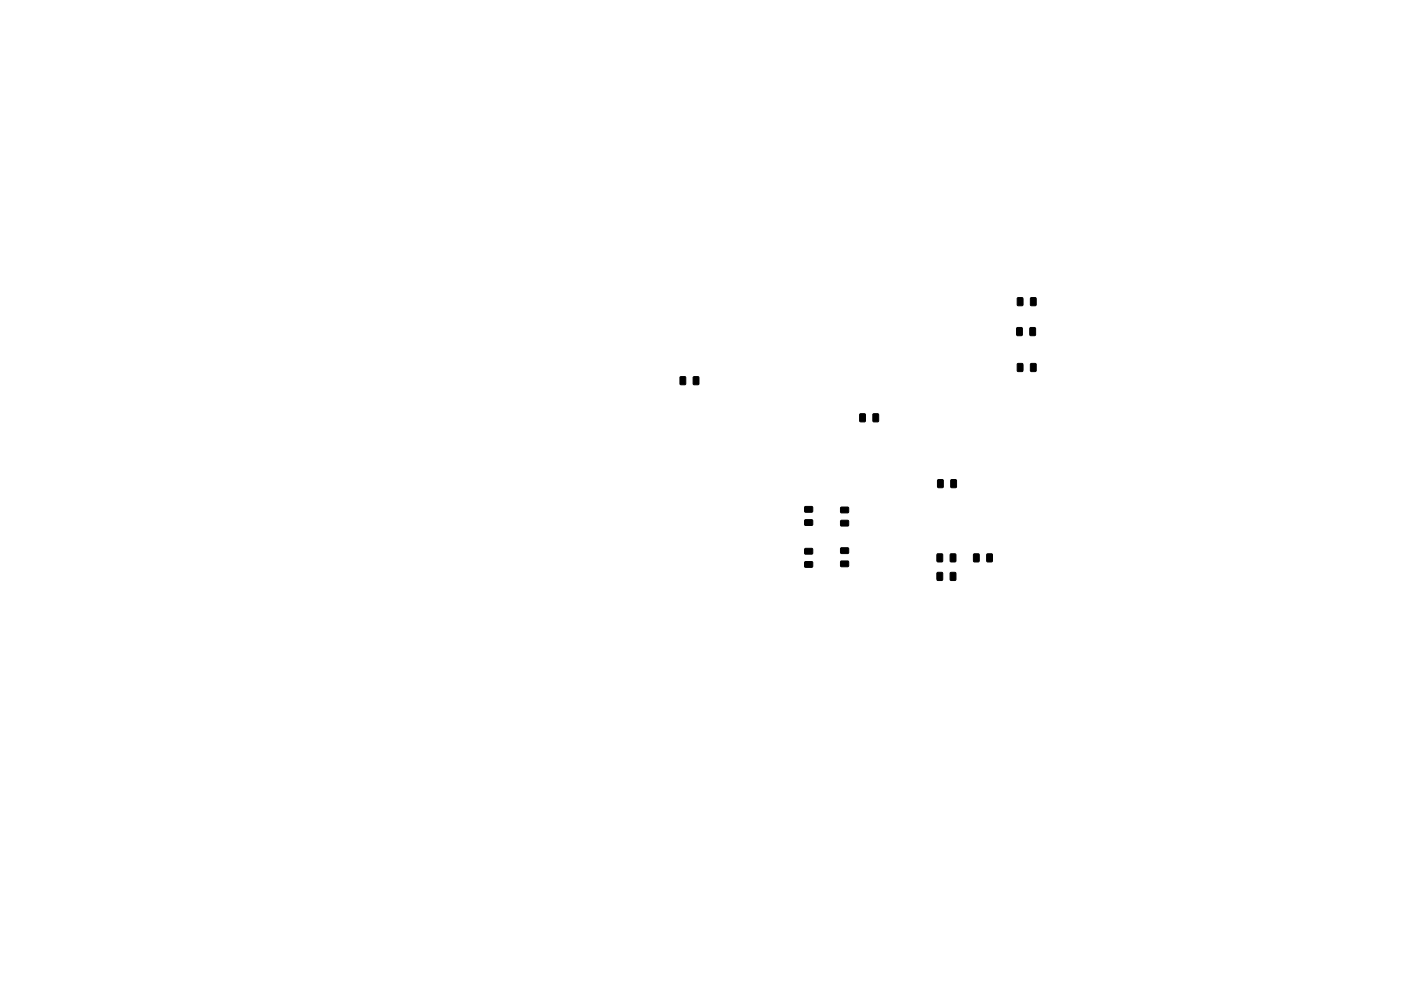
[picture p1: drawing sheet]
<svg xmlns="http://www.w3.org/2000/svg" width="297mm" height="210mm" viewBox="0 0 297 210" stroke-linecap="round" stroke-linejoin="round" font-family="sans-serif">
<g fill="#000" stroke="#000" stroke-width=".21">
<path d="M144.2 80h1.2l-.1 1.6-1.1-.1zM147 80h1.2l-.1 1.6-1.1-.1zM215.6 69.6h1.1v1.6l-1.1-.1zM215.7 63.2h1.2l-.1 1.6h-1.1zM215.7 77.2h1.2l-.1 1.6-1.1-.1zM218.4 69.6h1.1v1.6l-1.1-.1zM218.5 63.2h1.2l-.1 1.6h-1.1zM218.5 77.2h1.2l-.1 1.6-1.1-.1zM182.3 87.8l1.2 .1-.1 1.6-1.1-.1zM185.1 87.8l1.2 .1-.1 1.6-1.1-.1zM170.6 110.3h1.6l.1 1.1-1.6 .1zM170.6 107.5h1.6l.1 1.1-1.6 .1z"/>
<path d="M170.6 116.4h1.6l.1 1.1h-1.6zM170.6 119.2h1.6l.1 1.1h-1.6zM178.3 107.6h1.5l.1 1.1-1.6 .1zM178.3 110.4h1.5l.1 1.1-1.6 .1zM178.3 119.1l1.5-.1 .1 1.1-1.6 .1zM178.3 116.3l1.5-.1 .1 1.1-1.6 .1zM198.7 117.6h1.1v1.6l-1.1-.1zM198.8 101.8h1.2l-.1 1.6h-1.1zM201.5 117.6h1.1v1.6l-1.1-.1zM201.6 101.8h1.2l-.1 1.6h-1.1zM206.5 117.6h1.1l-.1 1.6-1.1-.1zM209.3 117.6h1.1l-.1 1.6-1.1-.1z"/>
<path d="M198.7 121.5h1.1v1.6h-1.1zM201.5 121.5h1.1v1.6h-1.1z"/>
</g>
</svg>
